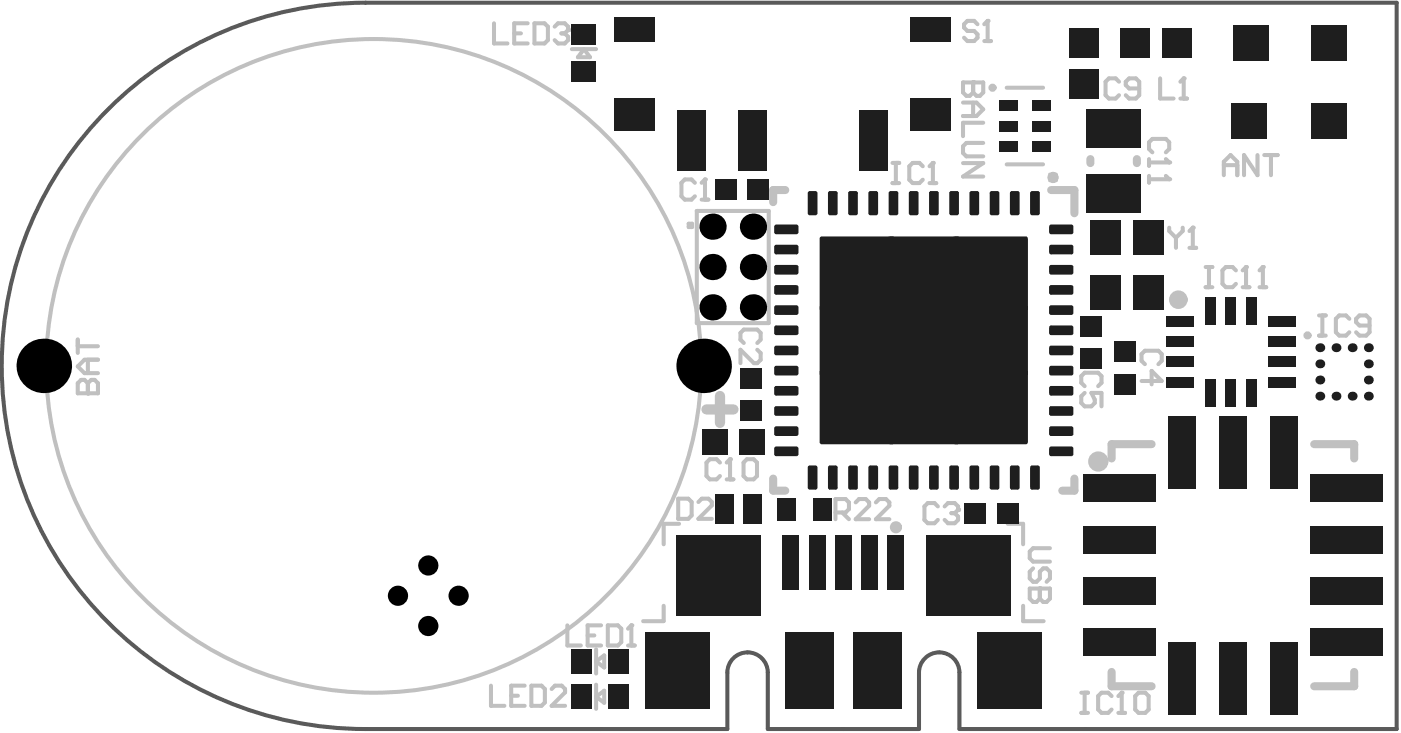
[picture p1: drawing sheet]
<svg xmlns="http://www.w3.org/2000/svg" width="115mm" height="60mm" viewBox="0 0 115 60" stroke-linecap="round" stroke-linejoin="round" font-family="sans-serif">
<path d="M8.9 9a29.9 29.9 0 0 1 21.2-8.8h84.9v59.8h-36v-4.7a1.66 1.66 0 0 0-1.7-1.6 1.66 1.66 0 0 0-1.6 1.6v4.7h-12.5v-4.7a1.66 1.66 0 0 0-1.6-1.6 1.66 1.66 0 0 0-1.7 1.6v4.7h-29.8a29.9 29.9 0 0 1-27.7-18.4 29.9 29.9 0 0 1 6.5-32.6z" fill="none" stroke="#5a5a5a" stroke-width=".33"/>
<path d="M64.7 15.6h-1v1M86.6 15.6h1.9v2M89.8 13.1v.3M93.6 13.1v.3M63.7 39.4v1h1M88.5 39.4v1h-1M94.8 36.6h-3.3v1.1M108.2 36.6h3.3v1.1M91.5 55.3v1.2h3.3M111.5 55.3v1.2h-3.3" fill="none" stroke="#c0c0c0" stroke-width=".66"/>
<g fill="none" stroke="#c0c0c0" stroke-width=".33">
<path d="M47.1 4h2M48.1 4l.5 .7h-1zM56.7 18.4h.3v.3h-.3zM57.4 17.4h5.9v9.2h-5.9zM82.9 13.5h3M82.9 7.2h3M40.4 56.4v1.7h1.1M42.1 57.3h.5M43.2 56.4h-1.1v1.7h1.1M43.8 56.4h.8l.3 .3v1.1l-.3 .3h-.8zM45.4 56.7l.3-.3h.6l.2 .3v.3l-1.1 1.1h1.1M46.7 51.5v1.6h1.1"/>
<path d="M48.4 52.3h.5M49.1 53.4v2M49.1 56.3v2M49.1 57.3l.6-.5v1zM49.1 54.4l.6-.5v1zM49.5 51.5h-1.1v1.6h1.1M50 51.5h.9l.3 .2v1.1l-.3 .3h-.9zM51.7 53.1h.6M52 51.5v1.6M54.6 49.9v1.2h-1.6M55.8 41h.9l.3 .3v1.1l-.3 .3h-.9zM55.9 43.1h-1.3v1.7"/>
<path d="M57.5 41.3l.3-.3h.5l.3 .3v.3l-1.1 1.1h1.1M68.8 42.2h.8l.3-.3v-.6l-.3-.2h-.8v1.6M69.3 42.2l.6 .5M70.5 41.3l.2-.2h.6l.3 .2v.3l-1.1 1.1h1.1M72.1 41.3l.3-.2h.6l.2 .2v.3l-1.1 1.1h1.1M83 43.1h1.2v1.7M84.2 49.9v1.2h1.7"/>
</g>
<path d="M58.2 33.7h2.2M59.3 32.6v2.2" fill="none" stroke="#c0c0c0" stroke-width=".84"/>
<circle cx="52" cy="51.5" r=".17" fill="#c0c0c0"/>
<path d="M94.6 13.1v.5M94.6 13.4h1.7M94.9 12.5l-.3-.2v-.6l.3-.3h1.1l.3 .3v.6l-.3 .2M52 51.5l-.3 .2" fill="none" stroke="#c0c0c0" stroke-width=".33"/>
<circle cx="96.3" cy="13.4" r=".17" fill="#c0c0c0"/>
<path d="M94.6 14.5v.5M94.6 14.8h1.7M96 13.1l.3 .3" fill="none" stroke="#c0c0c0" stroke-width=".33"/>
<circle cx="96.3" cy="14.8" r=".17" fill="#c0c0c0"/>
<path d="M95.5 6.5v1.6h1.1M96 14.5l.3 .3M97.2 8.1h.5M97.5 6.5v1.6" fill="none" stroke="#c0c0c0" stroke-width=".33"/>
<circle cx="97.5" cy="6.5" r=".17" fill="#c0c0c0"/>
<path d="M92.1 6.7l-.2-.2h-.6l-.3 .2v1.1l.3 .3h.6l.2-.3M93.8 7.3h-.8l-.3-.3v-.3l.3-.2h.5l.3 .2v1.1l-.3 .3h-.5l-.3-.3M97.5 6.5l-.3 .2M89 57h.6M89 58.7h.6M89.3 57v1.7M91.5 57.3l-.2-.3h-.6l-.3 .3v1.1l.3 .3h.6l.2-.3M92.1 58.7h.5M92.4 57v1.7" fill="none" stroke="#c0c0c0" stroke-width=".33"/>
<circle cx="92.4" cy="57" r=".17" fill="#c0c0c0"/>
<path d="M80.5 2l-.3-.3h-.5l-.3 .3v.3l.3 .2h.5l.3 .3v.3l-.3 .3h-.5l-.3-.3M81 3.4h.6M81.3 1.7v1.7M61.2 28.2l-.2-.2v-.6l.2-.3h1.2l.2 .3v.6l-.2 .2M62.4 28.8l.2 .3v.5l-.2 .3h-.3l-1.1-1.1v1.1M92.4 57l-.3 .3M93.5 57.3l.2-.3h.6l.3 .3v1.1l-.3 .3h-.6l-.2-.3z" fill="none" stroke="#c0c0c0" stroke-width=".33"/>
<circle cx="81.3" cy="1.7" r=".17" fill="#c0c0c0"/>
<path d="M81.3 1.7l-.3 .3M99.3 22h.5M99.3 23.6h.5M99.5 22v1.6M101.8 22.3l-.3-.3h-.6l-.2 .3v1.1l.2 .2h.6l.3-.2M102.3 23.6h.6M102.6 22v1.6" fill="none" stroke="#c0c0c0" stroke-width=".33"/>
<circle cx="102.6" cy="22" r=".17" fill="#c0c0c0"/>
<path d="M102.6 22l-.3 .3M103.7 23.6h.6M104 22v1.6" fill="none" stroke="#c0c0c0" stroke-width=".33"/>
<circle cx="104" cy="22" r=".17" fill="#c0c0c0"/>
<path d="M40.7 1.9v1.7h1.1M42.3 2.7h.6M43.5 1.9h-1.2v1.7h1.2M44 1.9h.8l.3 .3v1.1l-.3 .3h-.8zM45.7 2.2l.2-.3h.6l.3 .3v.3M104 22l-.3 .3M108.6 26h.6M108.6 27.6h.6M108.9 26v1.6M111.1 26.2l-.3-.2h-.5l-.3 .2v1.1l.3 .3h.5l.3-.3M112.8 26.8h-.9l-.2-.3v-.3l.2-.2h.6l.3 .2v1.1l-.3 .3h-.6l-.2-.3" fill="none" stroke="#c0c0c0" stroke-width=".33"/>
<circle cx="46.8" cy="2.5" r=".17" fill="#c0c0c0"/>
<path d="M46.2 2.7h.3M46.5 2.7l.3 .3v.3l-.3 .3h-.6l-.2-.3M46.8 2.5l-.3 .2M89.3 31.8l-.3-.3v-.5l.3-.3h1.1l.3 .3v.5l-.3 .3M89.3 32.3l-.3 .3v.6l.3 .2h.6l.2-.2v-.3l-.2-.6h.8v1.1M94 31.4h1.7l-.9-.9v1.1M94.3 30l-.3-.3v-.6l.3-.2h1.1l.3 .2v.6l-.3 .3M77.2 41.7l-.3-.3h-.5l-.3 .3v1.1l.3 .3h.5l.3-.3M77.8 41.7l.3-.3h.5l.3 .3v.3" fill="none" stroke="#c0c0c0" stroke-width=".33"/>
<circle cx="78.9" cy="42" r=".17" fill="#c0c0c0"/>
<path d="M57.2 15l-.3-.2h-.5l-.3 .2v1.2l.3 .2h.5l.3-.2M57.8 16.4h.5M58 14.8v1.6M78.3 42.2h.3M78.6 42.2l.3 .3v.3l-.3 .3h-.5l-.3-.3M78.9 42l-.3 .2" fill="none" stroke="#c0c0c0" stroke-width=".33"/>
<circle cx="58" cy="14.8" r=".17" fill="#c0c0c0"/>
<path d="M58 14.8l-.2 .2M96.3 18.7v.3l.5 .6M96.8 19.6v.8M97.4 18.7v.3l-.6 .6M98.2 18.7v1.7M97.9 20.4h.6" fill="none" stroke="#c0c0c0" stroke-width=".33"/>
<circle cx="98.2" cy="18.7" r=".17" fill="#c0c0c0"/>
<path d="M98.2 18.7l-.3 .3M59.3 38.1l-.3-.3h-.6l-.2 .3v1.1l.2 .3h.6l.3-.3M59.8 39.5h.6M60.1 37.8v1.7" fill="none" stroke="#c0c0c0" stroke-width=".33"/>
<circle cx="60.1" cy="37.8" r=".17" fill="#c0c0c0"/>
<path d="M80.1 6.8v.8l-.3 .3h-.2l-.3-.3v-.8h1.7M60.1 37.8l-.3 .3M61.2 38.1l.3-.3h.6l.2 .3v1.1l-.2 .3h-.6l-.3-.3z" fill="none" stroke="#c0c0c0" stroke-width=".33"/>
<circle cx="80.1" cy="6.8" r=".17" fill="#c0c0c0"/>
<g fill="none" stroke="#c0c0c0" stroke-width=".33">
<path d="M79.3 8.4h1.1l.6 .6-.6 .5h-1.1M79.3 13.4h1.7l-1.7 1.1h1.7M80.1 6.8v.8l.3 .3h.3l.3-.3v-.8M80.1 8.4v1.1M81 10.1h-1.7v1.1M81 11.8h-1.4l-.3 .2v.6l.3 .3h1.4M100.8 14.4v-1.1l.5-.5 .6 .5v1.1M100.8 13.6h1.1M103.5 12.8v1.6l-1.1-1.6v1.6M104.1 12.8h1.1M104.7 12.8v1.6M85.1 46.8l-.3 .3v.5l.3 .3h.2l.3-.3v-.5l.3-.3h.3l.3 .3v.5l-.3 .3"/>
<path d="M85.6 48.4v.9l-.3 .2h-.2l-.3-.2v-.9h1.7M86.5 45.1h-1.4l-.3 .3v.5l.3 .3h1.4"/>
</g>
<circle cx="85.6" cy="48.4" r=".17" fill="#c0c0c0"/>
<path d="M6.4 32.4h1.7v-.9l-.3-.2h-.3l-.3 .2v.9M85.6 48.4v.9l.3 .2h.3l.3-.2v-.9" fill="none" stroke="#c0c0c0" stroke-width=".33"/>
<circle cx="7.2" cy="32.4" r=".17" fill="#c0c0c0"/>
<path d="M73.5 13.4h.5M73.5 15.1h.5M73.8 13.4v1.7M76 13.7l-.3-.3h-.6l-.2 .3v1.1l.2 .3h.6l.3-.3M76.5 15.1h.6M76.8 13.4v1.7M6.4 32.4v-.9l.3-.2h.3l.2 .2v.9M6.4 27.9v1.1M6.4 28.5h1.7M7.2 29.6v1.1M8.1 29.6h-1.1l-.6 .6 .6 .5h1.1" fill="none" stroke="#c0c0c0" stroke-width=".33"/>
<circle cx="76.8" cy="13.4" r=".17" fill="#c0c0c0"/>
<g fill="none" stroke="#c0c0c0" stroke-width=".33">
<path d="M11 11.8a27 27 0 0 1 39.1-.5 27 27 0 0 1-1.5 39 27 27 0 0 1-38.9-3.4 26.8 26.8 0 0 1 1.3-35.1zM76.8 13.4l-.3 .3"/>
<circle cx="81.7" cy="7.2" r=".17"/>
<circle cx="107.7" cy="27.6" r=".17"/>
</g>
<circle cx="73.8" cy="43.4" r=".25" fill="none" stroke="#c0c0c0" stroke-width=".5"/>
<circle cx="86.7" cy="14.6" r=".03" fill="none" stroke="#c0c0c0" stroke-width=".84"/>
<g fill="none" stroke="#c0c0c0" stroke-width=".83">
<circle cx="90.4" cy="38" r=".42"/>
<circle cx="97" cy="24.7" r=".35"/>
</g>
<g fill="#000">
<circle cx="58.7" cy="18.7" r="1.08"/>
<circle cx="62" cy="18.7" r="1.08"/>
<circle cx="3.6" cy="30.1" r="2.24"/>
<circle cx="57.9" cy="30.1" r="2.24"/>
<circle cx="58.7" cy="22" r="1.08"/>
<circle cx="58.7" cy="25.3" r="1.08"/>
<circle cx="62" cy="25.3" r="1.08"/>
<circle cx="62" cy="22" r="1.08"/>
<circle cx="68.3" cy="25.3" r=".83"/>
<circle cx="68.3" cy="30.7" r=".83"/>
<circle cx="73.4" cy="25.3" r=".83"/>
<circle cx="73.4" cy="30.7" r=".83"/>
<circle cx="73.4" cy="35.7" r=".83"/>
<circle cx="73.4" cy="20.3" r=".83"/>
<circle cx="78.7" cy="25.3" r=".83"/>
<circle cx="78.7" cy="30.7" r=".83"/>
<circle cx="78.7" cy="35.7" r=".83"/>
<circle cx="78.7" cy="20.3" r=".83"/>
<circle cx="83.8" cy="25.3" r=".83"/>
<circle cx="83.8" cy="30.7" r=".83"/>
<circle cx="32.8" cy="49" r=".83"/>
<circle cx="35.3" cy="51.5" r=".83"/>
<circle cx="35.3" cy="46.5" r=".83"/>
<circle cx="37.8" cy="49" r=".83"/>
</g>
<g fill="#1e1e1e">
<path d="M70.8 9.1h2.3v4.9h-2.3z" fill-rule="evenodd"/>
<path d="M60.8 9.1h2.3v4.9h-2.3z" fill-rule="evenodd"/>
<path d="M55.8 9.1h2.3v4.9h-2.3z" fill-rule="evenodd"/>
<path d="M50.6 8.1h3.3v2.6h-3.3z" fill-rule="evenodd"/>
<path d="M50.6 1.4h3.3v2h-3.3z" fill-rule="evenodd"/>
<path d="M74.9 1.4h3.3v2h-3.3z" fill-rule="evenodd"/>
<path d="M74.9 8.1h3.3v2.6h-3.3z" fill-rule="evenodd"/>
<path d="M89.4 9h4.5v3.2h-4.5z" fill-rule="evenodd"/>
<path d="M89.4 14.3h4.5v3.2h-4.5z" fill-rule="evenodd"/>
<path d="M88.9 28.6h1.8v1.8h-1.8z" fill-rule="evenodd"/>
<path d="M88.9 26h1.8v1.7h-1.8z" fill-rule="evenodd"/>
<path d="M91.8 30.7h1.7v1.8h-1.7z" fill-rule="evenodd"/>
<path d="M91.8 28.1h1.7v1.7h-1.7z" fill-rule="evenodd"/>
<path d="M79.4 41.4h1.8v1.7h-1.8z" fill-rule="evenodd"/>
<path d="M82.1 41.4h1.7v1.7h-1.7z" fill-rule="evenodd"/>
<path d="M61 30.3h1.7v1.7h-1.7z" fill-rule="evenodd"/>
<path d="M61 33h1.7v1.7h-1.7z" fill-rule="evenodd"/>
<path d="M58.9 14.7h1.7v1.7h-1.7z" fill-rule="evenodd"/>
<path d="M61.6 14.7h1.7v1.7h-1.7z" fill-rule="evenodd"/>
<path d="M58.9 40.7h1.5v2.4h-1.5z" fill-rule="evenodd"/>
<path d="M61.2 40.7h1.5v2.4h-1.5z" fill-rule="evenodd"/>
<path d="M64 41h1.5v1.8h-1.5z" fill-rule="evenodd"/>
<path d="M67 41h1.5v1.8h-1.5z" fill-rule="evenodd"/>
<path d="M68.8 44h1.3v4.5h-1.3z" fill-rule="evenodd"/>
<path d="M70.9 44h1.4v4.5h-1.4z" fill-rule="evenodd"/>
<path d="M64.6 52h4v6.3h-4z" fill-rule="evenodd"/>
<path d="M70.3 52h4v6.3h-4z" fill-rule="evenodd"/>
<path d="M53.1 52h5.4v6.3h-5.4z" fill-rule="evenodd"/>
<path d="M80.4 52h5.4v6.3h-5.4z" fill-rule="evenodd"/>
<path d="M55.6 44h7v6.7h-7z" fill-rule="evenodd"/>
<path d="M76.3 44h7v6.7h-7z" fill-rule="evenodd"/>
<path d="M64.5 44h1.3v4.5h-1.3z" fill-rule="evenodd"/>
<path d="M66.6 44h1.3v4.5h-1.3z" fill-rule="evenodd"/>
<path d="M73.1 44h1.3v4.5h-1.3z" fill-rule="evenodd"/>
<path d="M83.2 15.9l.1-.2h.5l.2 .2v1.7l-.2 .1h-.5l-.1-.1z" fill-rule="evenodd"/>
<path d="M85 11.6h1.5v.8h-1.5z" fill-rule="evenodd"/>
<path d="M85 10h1.5v.8h-1.5z" fill-rule="evenodd"/>
<path d="M85 8.3h1.5v.8h-1.5z" fill-rule="evenodd"/>
<path d="M82.3 11.6h1.5v.8h-1.5z" fill-rule="evenodd"/>
<path d="M82.3 10h1.5v.8h-1.5z" fill-rule="evenodd"/>
<path d="M82.3 8.3h1.5v.8h-1.5z" fill-rule="evenodd"/>
<path d="M67.7 19.5h16.8l.1 .1v16.8l-.1 .2h-16.8l-.2-.2v-16.8z" fill-rule="evenodd"/>
<path d="M86.4 18.6l.2-.1h1.6l.2 .1v.5l-.2 .2h-1.6l-.2-.2z" fill-rule="evenodd"/>
<path d="M86.6 20.1h1.6l.2 .2v.5l-.2 .1h-1.6l-.2-.1v-.5z" fill-rule="evenodd"/>
<path d="M86.4 22l.2-.2h1.6l.2 .2v.4l-.2 .2h-1.6l-.2-.2z" fill-rule="evenodd"/>
<path d="M86.4 23.6l.2-.1h1.6l.2 .1v.5l-.2 .2h-1.6l-.2-.2z" fill-rule="evenodd"/>
<path d="M86.4 25.3l.2-.2h1.6l.2 .2v.5l-.2 .1h-1.6l-.2-.1z" fill-rule="evenodd"/>
<path d="M86.6 26.8h1.6l.2 .2v.4l-.2 .2h-1.6l-.2-.2v-.4z" fill-rule="evenodd"/>
<path d="M86.4 28.6l.2-.2h1.6l.2 .2v.5l-.2 .1h-1.6l-.2-.1z" fill-rule="evenodd"/>
<path d="M86.4 30.3l.2-.2h1.6l.2 .2v.4l-.2 .2h-1.6l-.2-.2z" fill-rule="evenodd"/>
<path d="M86.4 31.9l.2-.1h1.6l.2 .1v.5l-.2 .2h-1.6l-.2-.2z" fill-rule="evenodd"/>
<path d="M86.6 33.4h1.6l.2 .2v.5l-.2 .1h-1.6l-.2-.1v-.5z" fill-rule="evenodd"/>
<path d="M86.4 35.3l.2-.2h1.6l.2 .2v.4l-.2 .2h-1.6l-.2-.2z" fill-rule="evenodd"/>
<path d="M86.6 36.7h1.6l.2 .2v.5l-.2 .1h-1.6l-.2-.1v-.5z" fill-rule="evenodd"/>
<path d="M85 38.3h.5l.1 .2v1.6l-.1 .2h-.5l-.2-.2v-1.6z" fill-rule="evenodd"/>
<path d="M83.2 38.5l.1-.2h.5l.2 .2v1.6l-.2 .2h-.5l-.1-.2z" fill-rule="evenodd"/>
<path d="M81.7 38.3h.4l.2 .2v1.6l-.2 .2h-.4l-.2-.2v-1.6z" fill-rule="evenodd"/>
<path d="M79.8 38.5l.2-.2h.5l.1 .2v1.6l-.1 .2h-.5l-.2-.2z" fill-rule="evenodd"/>
<path d="M78.3 38.3h.5l.2 .2v1.6l-.2 .2h-.5l-.1-.2v-1.6z" fill-rule="evenodd"/>
<path d="M76.5 38.5l.2-.2h.4l.2 .2v1.6l-.2 .2h-.4l-.2-.2z" fill-rule="evenodd"/>
<path d="M75 38.3h.5l.1 .2v1.6l-.1 .2h-.5l-.2-.2v-1.6z" fill-rule="evenodd"/>
<path d="M73.2 38.5l.1-.2h.5l.2 .2v1.6l-.2 .2h-.5l-.1-.2z" fill-rule="evenodd"/>
<path d="M71.7 38.3h.4l.2 .2v1.6l-.2 .2h-.4l-.2-.2v-1.6z" fill-rule="evenodd"/>
<path d="M69.8 38.5l.2-.2h.5l.1 .2v1.6l-.1 .2h-.5l-.2-.2z" fill-rule="evenodd"/>
<path d="M68.3 38.3h.5l.2 .2v1.6l-.2 .2h-.5l-.1-.2v-1.6z" fill-rule="evenodd"/>
<path d="M66.5 38.5l.2-.2h.4l.2 .2v1.6l-.2 .2h-.4l-.2-.2z" fill-rule="evenodd"/>
<path d="M63.7 36.9l.2-.2h1.7l.1 .2v.5l-.1 .1h-1.7l-.2-.1z" fill-rule="evenodd"/>
<path d="M63.7 35.3l.2-.2h1.7l.1 .2v.4l-.1 .2h-1.7l-.2-.2z" fill-rule="evenodd"/>
<path d="M63.7 33.6l.2-.2h1.7l.1 .2v.5l-.1 .1h-1.7l-.2-.1z" fill-rule="evenodd"/>
<path d="M63.7 31.9l.2-.1h1.7l.1 .1v.5l-.1 .2h-1.7l-.2-.2z" fill-rule="evenodd"/>
<path d="M63.7 30.3l.2-.2h1.7l.1 .2v.4l-.1 .2h-1.7l-.2-.2z" fill-rule="evenodd"/>
<path d="M63.7 28.6l.2-.2h1.7l.1 .2v.5l-.1 .1h-1.7l-.2-.1z" fill-rule="evenodd"/>
<path d="M63.7 27l.2-.2h1.7l.1 .2v.4l-.1 .2h-1.7l-.2-.2z" fill-rule="evenodd"/>
<path d="M63.7 25.3l.2-.2h1.7l.1 .2v.5l-.1 .1h-1.7l-.2-.1z" fill-rule="evenodd"/>
<path d="M63.7 23.6l.2-.1h1.7l.1 .1v.5l-.1 .2h-1.7l-.2-.2z" fill-rule="evenodd"/>
<path d="M63.7 22l.2-.2h1.7l.1 .2v.4l-.1 .2h-1.7l-.2-.2z" fill-rule="evenodd"/>
<path d="M63.7 20.3l.2-.2h1.7l.1 .2v.5l-.1 .1h-1.7l-.2-.1z" fill-rule="evenodd"/>
<path d="M63.7 18.6l.2-.1h1.7l.1 .1v.5l-.1 .2h-1.7l-.2-.2z" fill-rule="evenodd"/>
<path d="M66.5 15.9l.2-.2h.4l.2 .2v1.7l-.2 .1h-.4l-.2-.1z" fill-rule="evenodd"/>
<path d="M68.2 15.9l.1-.2h.5l.2 .2v1.7l-.2 .1h-.5l-.1-.1z" fill-rule="evenodd"/>
<path d="M69.8 15.9l.2-.2h.5l.1 .2v1.7l-.1 .1h-.5l-.2-.1z" fill-rule="evenodd"/>
<path d="M71.5 15.9l.2-.2h.4l.2 .2v1.7l-.2 .1h-.4l-.2-.1z" fill-rule="evenodd"/>
<path d="M73.2 15.9l.1-.2h.5l.2 .2v1.7l-.2 .1h-.5l-.1-.1z" fill-rule="evenodd"/>
<path d="M74.8 15.9l.2-.2h.5l.1 .2v1.7l-.1 .1h-.5l-.2-.1z" fill-rule="evenodd"/>
<path d="M76.5 15.9l.2-.2h.4l.2 .2v1.7l-.2 .1h-.4l-.2-.1z" fill-rule="evenodd"/>
<path d="M78.2 15.9l.1-.2h.5l.2 .2v1.7l-.2 .1h-.5l-.1-.1z" fill-rule="evenodd"/>
<path d="M79.8 15.9l.2-.2h.5l.1 .2v1.7l-.1 .1h-.5l-.2-.1z" fill-rule="evenodd"/>
<path d="M81.5 15.9l.2-.2h.4l.2 .2v1.7l-.2 .1h-.4l-.2-.1z" fill-rule="evenodd"/>
<path d="M84.8 15.9l.2-.2h.5l.1 .2v1.7l-.1 .1h-.5l-.2-.1z" fill-rule="evenodd"/>
<path d="M101.5 2.1h2.9v2.9h-2.9z" fill-rule="evenodd"/>
<path d="M101.4 8.5h2.9v2.9h-2.9z" fill-rule="evenodd"/>
<path d="M107.9 8.5h2.9v2.9h-2.9z" fill-rule="evenodd"/>
<path d="M107.9 2.1h2.9v2.9h-2.9z" fill-rule="evenodd"/>
<path d="M47.1 56.3h1.6v2h-1.6z" fill-rule="evenodd"/>
<path d="M50.1 56.3h1.6v2h-1.6z" fill-rule="evenodd"/>
<path d="M95.7 2.3h2.4v2.5h-2.4z" fill-rule="evenodd"/>
<path d="M92.3 2.3h2.4v2.5h-2.4z" fill-rule="evenodd"/>
<path d="M93.3 22.6h2.5v2.9h-2.5z" fill-rule="evenodd"/>
<path d="M89.8 22.6h2.5v2.9h-2.5z" fill-rule="evenodd"/>
<path d="M89.8 18.2h2.5v2.8h-2.5z" fill-rule="evenodd"/>
<path d="M93.3 18.2h2.5v2.8h-2.5z" fill-rule="evenodd"/>
<path d="M88.1 2.4h2.4v2.4h-2.4z" fill-rule="evenodd"/>
<path d="M88.1 5.7h2.4v2.4h-2.4z" fill-rule="evenodd"/>
<path d="M96 26h2.3v.9h-2.3z" fill-rule="evenodd"/>
<path d="M96 27.7h2.3v.8h-2.3z" fill-rule="evenodd"/>
<path d="M96 29.4h2.3v.8h-2.3z" fill-rule="evenodd"/>
<path d="M96 31h2.3v.9h-2.3z" fill-rule="evenodd"/>
<path d="M99.3 31.2h.8v2.2h-.8z" fill-rule="evenodd"/>
<path d="M100.9 31.2h.9v2.2h-.9z" fill-rule="evenodd"/>
<path d="M102.6 31.2h.8v2.2h-.8z" fill-rule="evenodd"/>
<path d="M104.4 31h2.3v.9h-2.3z" fill-rule="evenodd"/>
<path d="M104.4 29.4h2.3v.8h-2.3z" fill-rule="evenodd"/>
<path d="M104.4 27.7h2.3v.8h-2.3z" fill-rule="evenodd"/>
<path d="M104.4 26h2.3v.9h-2.3z" fill-rule="evenodd"/>
<path d="M102.6 24.5h.8v2.2h-.8z" fill-rule="evenodd"/>
<path d="M100.9 24.5h.9v2.2h-.9z" fill-rule="evenodd"/>
<path d="M99.3 24.5h.8v2.2h-.8z" fill-rule="evenodd"/>
<path d="M89.2 39.1h6v2.2h-6z" fill-rule="evenodd"/>
<path d="M89.2 43.3h6v2.2h-6z" fill-rule="evenodd"/>
<path d="M89.2 47.5h6v2.3h-6z" fill-rule="evenodd"/>
<path d="M89.2 51.7h6v2.3h-6z" fill-rule="evenodd"/>
<path d="M96.2 52.8h2.2v6h-2.2z" fill-rule="evenodd"/>
<path d="M100.4 52.8h2.2v6h-2.2z" fill-rule="evenodd"/>
<path d="M104.6 52.8h2.3v6h-2.3z" fill-rule="evenodd"/>
<path d="M107.8 51.7h6v2.3h-6z" fill-rule="evenodd"/>
<path d="M107.8 47.5h6v2.3h-6z" fill-rule="evenodd"/>
<path d="M107.8 43.3h6v2.2h-6z" fill-rule="evenodd"/>
<path d="M107.8 39.1h6v2.2h-6z" fill-rule="evenodd"/>
<path d="M104.6 34.2h2.3v6h-2.3z" fill-rule="evenodd"/>
<path d="M100.4 34.2h2.2v6h-2.2z" fill-rule="evenodd"/>
<path d="M96.2 34.2h2.2v6h-2.2z" fill-rule="evenodd"/>
<path d="M60.9 35.4h2v2h-2z" fill-rule="evenodd"/>
<path d="M57.9 35.4h2v2h-2z" fill-rule="evenodd"/>
<path d="M47.1 5h2v1.7h-2z" fill-rule="evenodd"/>
<path d="M47.1 2h2v1.7h-2z" fill-rule="evenodd"/>
<path d="M47.1 53.4h1.6v2h-1.6z" fill-rule="evenodd"/>
<path d="M50.1 53.4h1.6v2h-1.6z" fill-rule="evenodd"/>
</g>
<g fill="#1e1e1e">
<path d="M83.8 15.7l.2 .2h-.2z"/>
<path d="M83.2 15.8l.1-.1v.2h-.1z"/>
<path d="M83.2 17.6h.1v.1z"/>
<path d="M83.8 17.6h.2l-.2 .1z"/>
<path d="M84.5 36.4h.1l-.1 .2z"/>
<path d="M84.5 19.5l.1 .1h-.1z"/>
<path d="M67.5 19.5h.2v.1h-.2z"/>
<path d="M67.5 36.4h.2v.2z"/>
<path d="M88.2 19.1h.2l-.2 .2z"/>
<path d="M88.2 18.5l.2 .1h-.2z"/>
<path d="M86.4 18.5h.2v.1h-.2z"/>
<path d="M86.4 19.1h.2v.2z"/>
<path d="M88.2 20.8h.2l-.2 .1z"/>
<path d="M88.2 20.1l.2 .2h-.2z"/>
<path d="M86.4 20.2l.2-.1v.2h-.2z"/>
<path d="M86.4 20.8h.2v.1z"/>
<path d="M88.2 22.4h.2l-.2 .2z"/>
<path d="M88.2 21.8l.2 .2h-.2z"/>
<path d="M86.4 21.9l.2-.1v.2h-.2z"/>
<path d="M86.4 22.4h.2v.2z"/>
<path d="M88.2 24.1h.2l-.2 .2z"/>
<path d="M88.2 23.5l.2 .1h-.2z"/>
<path d="M86.4 23.5h.2v.1h-.2z"/>
<path d="M86.4 24.1h.2v.2z"/>
<path d="M88.2 25.8h.2l-.2 .1z"/>
<path d="M88.2 25.1l.2 .2h-.2z"/>
<path d="M86.4 25.2l.2-.1v.2h-.2z"/>
<path d="M86.4 25.8h.2v.1z"/>
<path d="M88.2 27.4h.2l-.2 .2z"/>
<path d="M88.2 26.8l.2 .2h-.2z"/>
<path d="M86.4 26.8h.2v.2h-.2z"/>
<path d="M86.4 27.4h.2v.2z"/>
<path d="M88.2 29.1h.2l-.2 .1z"/>
<path d="M88.2 28.4l.2 .2h-.2z"/>
<path d="M86.4 28.5l.2-.1v.2h-.2z"/>
<path d="M86.4 29.1h.2v.1z"/>
<path d="M88.2 30.7h.2l-.2 .2z"/>
<path d="M88.2 30.1l.2 .2h-.2z"/>
<path d="M86.4 30.2l.2-.1v.2h-.2z"/>
<path d="M86.4 30.7h.2v.2z"/>
<path d="M88.2 32.4h.2l-.2 .2z"/>
<path d="M88.2 31.8l.2 .1h-.2z"/>
<path d="M86.4 31.8h.2v.1h-.2z"/>
<path d="M86.4 32.4h.2v.2z"/>
<path d="M88.2 34.1h.2l-.2 .1z"/>
<path d="M88.2 33.4l.2 .2h-.2z"/>
<path d="M86.4 33.5l.2-.1v.2h-.2z"/>
<path d="M86.4 34.1h.2v.1z"/>
<path d="M88.2 35.7h.2l-.2 .2z"/>
<path d="M88.2 35.1l.2 .2h-.2z"/>
<path d="M86.4 35.1h.2v.2h-.2z"/>
<path d="M86.4 35.7h.2v.2z"/>
<path d="M88.2 37.4h.2l-.2 .1z"/>
<path d="M88.2 36.7l.2 .2h-.2z"/>
<path d="M86.4 36.8l.2-.1v.2h-.2z"/>
<path d="M86.4 37.4h.2v.1z"/>
<path d="M85.5 38.3l.1 .2h-.1z"/>
<path d="M84.9 38.4l.1-.1v.2h-.2z"/>
<path d="M84.8 40.1h.2v.2z"/>
<path d="M85.5 40.1h.1l-.1 .2z"/>
<path d="M83.8 38.3l.2 .2h-.2z"/>
<path d="M83.2 38.4l.1-.1v.2h-.1z"/>
<path d="M83.2 40.1h.1v.2z"/>
<path d="M83.8 40.1h.2l-.2 .2z"/>
<path d="M82.1 38.3l.2 .2h-.2z"/>
<path d="M81.5 38.4l.2-.1v.2h-.2z"/>
<path d="M81.5 40.1h.2v.2z"/>
<path d="M82.1 40.1h.2l-.2 .2z"/>
<path d="M80.5 38.3l.1 .2h-.1z"/>
<path d="M79.9 38.4l.1-.1v.2h-.2z"/>
<path d="M79.8 40.1h.2v.2z"/>
<path d="M80.5 40.1h.1l-.1 .2z"/>
<path d="M78.8 38.3l.2 .2h-.2z"/>
<path d="M78.2 38.4l.1-.1v.2h-.1z"/>
<path d="M78.2 40.1h.1v.2z"/>
<path d="M78.8 40.1h.2l-.2 .2z"/>
<path d="M77.1 38.3l.2 .2h-.2z"/>
<path d="M76.5 38.4l.2-.1v.2h-.2z"/>
<path d="M76.5 40.1h.2v.2z"/>
<path d="M77.1 40.1h.2l-.2 .2z"/>
<path d="M75.5 38.3l.1 .2h-.1z"/>
<path d="M74.9 38.4l.1-.1v.2h-.2z"/>
<path d="M74.8 40.1h.2v.2z"/>
<path d="M75.5 40.1h.1l-.1 .2z"/>
<path d="M73.8 38.3l.2 .2h-.2z"/>
<path d="M73.2 38.4l.1-.1v.2h-.1z"/>
<path d="M73.2 40.1h.1v.2z"/>
<path d="M73.8 40.1h.2l-.2 .2z"/>
<path d="M72.1 38.3l.2 .2h-.2z"/>
<path d="M71.6 38.4l.1-.1v.2h-.2z"/>
<path d="M71.5 40.1h.2v.2z"/>
<path d="M72.1 40.1h.2l-.2 .2z"/>
<path d="M70.5 38.3l.1 .2h-.1z"/>
<path d="M69.9 38.4l.1-.1v.2h-.2z"/>
<path d="M69.8 40.1h.2v.2z"/>
<path d="M70.5 40.1h.1l-.1 .2z"/>
<path d="M68.8 38.3l.2 .2h-.2z"/>
<path d="M68.2 38.4l.1-.1v.2h-.1z"/>
<path d="M68.2 40.1h.1v.2z"/>
<path d="M68.8 40.1h.2l-.2 .2z"/>
<path d="M67.1 38.3l.2 .2h-.2z"/>
<path d="M66.6 38.4l.1-.1v.2h-.2z"/>
<path d="M66.5 40.1h.2v.2z"/>
<path d="M67.1 40.1h.2l-.2 .2z"/>
<path d="M65.6 37.4h.1l-.1 .1z"/>
<path d="M65.6 36.7l.1 .2h-.1z"/>
<path d="M63.8 36.8l.1-.1v.2h-.2z"/>
<path d="M63.7 37.4h.2v.1z"/>
<path d="M65.6 35.7h.1l-.1 .2z"/>
<path d="M65.6 35.1l.1 .2h-.1z"/>
<path d="M63.8 35.1h.1v.2h-.2z"/>
<path d="M63.7 35.7h.2v.2z"/>
<path d="M65.6 34.1h.1l-.1 .1z"/>
<path d="M65.6 33.4l.1 .2h-.1z"/>
<path d="M63.8 33.5l.1-.1v.2h-.2z"/>
<path d="M63.7 34.1h.2v.1z"/>
<path d="M65.6 32.4h.1l-.1 .2z"/>
<path d="M65.6 31.8l.1 .1h-.1z"/>
<path d="M63.8 31.8h.1v.1h-.2z"/>
<path d="M63.7 32.4h.2v.2z"/>
<path d="M65.6 30.7h.1l-.1 .2z"/>
<path d="M65.6 30.1l.1 .2h-.1z"/>
<path d="M63.8 30.2l.1-.1v.2h-.2z"/>
<path d="M63.7 30.7h.2v.2z"/>
<path d="M65.6 29.1h.1l-.1 .1z"/>
<path d="M65.6 28.4l.1 .2h-.1z"/>
<path d="M63.8 28.5l.1-.1v.2h-.2z"/>
<path d="M63.7 29.1h.2v.1z"/>
<path d="M65.6 27.4h.1l-.1 .2z"/>
<path d="M65.6 26.8l.1 .2h-.1z"/>
<path d="M63.8 26.8h.1v.2h-.2z"/>
<path d="M63.7 27.4h.2v.2z"/>
<path d="M65.6 25.8h.1l-.1 .1z"/>
<path d="M65.6 25.1l.1 .2h-.1z"/>
<path d="M63.8 25.2l.1-.1v.2h-.2z"/>
<path d="M63.7 25.8h.2v.1z"/>
<path d="M65.6 24.1h.1l-.1 .2z"/>
<path d="M65.6 23.5l.1 .1h-.1z"/>
<path d="M63.8 23.5h.1v.1h-.2z"/>
<path d="M63.7 24.1h.2v.2z"/>
<path d="M65.6 22.4h.1l-.1 .2z"/>
<path d="M65.6 21.8l.1 .2h-.1z"/>
<path d="M63.8 21.9l.1-.1v.2h-.2z"/>
<path d="M63.7 22.4h.2v.2z"/>
<path d="M65.6 20.8h.1l-.1 .1z"/>
<path d="M65.6 20.1l.1 .2h-.1z"/>
<path d="M63.8 20.2l.1-.1v.2h-.2z"/>
<path d="M63.7 20.8h.2v.1z"/>
<path d="M65.6 19.1h.1l-.1 .2z"/>
<path d="M65.6 18.5l.1 .1h-.1z"/>
<path d="M63.8 18.5h.1v.1h-.2z"/>
<path d="M63.7 19.1h.2v.2z"/>
<path d="M67.1 15.7l.2 .2h-.2z"/>
<path d="M66.6 15.8l.1-.1v.2h-.2z"/>
<path d="M66.5 17.6h.2v.1z"/>
<path d="M67.1 17.6h.2l-.2 .1z"/>
<path d="M68.8 15.7l.2 .2h-.2z"/>
<path d="M68.2 15.8l.1-.1v.2h-.1z"/>
<path d="M68.2 17.6h.1v.1z"/>
<path d="M68.8 17.6h.2l-.2 .1z"/>
<path d="M70.5 15.7l.1 .2h-.1z"/>
<path d="M69.9 15.8l.1-.1v.2h-.2z"/>
<path d="M69.8 17.6h.2v.1z"/>
<path d="M70.5 17.6h.1l-.1 .1z"/>
<path d="M72.1 15.7l.2 .2h-.2z"/>
<path d="M71.6 15.8l.1-.1v.2h-.2z"/>
<path d="M71.5 17.6h.2v.1z"/>
<path d="M72.1 17.6h.2l-.2 .1z"/>
<path d="M73.8 15.7l.2 .2h-.2z"/>
<path d="M73.2 15.8l.1-.1v.2h-.1z"/>
<path d="M73.2 17.6h.1v.1z"/>
<path d="M73.8 17.6h.2l-.2 .1z"/>
<path d="M75.5 15.7l.1 .2h-.1z"/>
<path d="M74.9 15.8l.1-.1v.2h-.2z"/>
<path d="M74.8 17.6h.2v.1z"/>
<path d="M75.5 17.6h.1l-.1 .1z"/>
<path d="M77.1 15.7l.2 .2h-.2z"/>
<path d="M76.5 15.8l.2-.1v.2h-.2z"/>
<path d="M76.5 17.6h.2v.1z"/>
<path d="M77.1 17.6h.2l-.2 .1z"/>
<path d="M78.8 15.7l.2 .2h-.2z"/>
<path d="M78.2 15.8l.1-.1v.2h-.1z"/>
<path d="M78.2 17.6h.1v.1z"/>
<path d="M78.8 17.6h.2l-.2 .1z"/>
<path d="M80.5 15.7l.1 .2h-.1z"/>
<path d="M79.9 15.8l.1-.1v.2h-.2z"/>
<path d="M79.8 17.6h.2v.1z"/>
<path d="M80.5 17.6h.1l-.1 .1z"/>
<path d="M82.1 15.7l.2 .2h-.2z"/>
<path d="M81.5 15.8l.2-.1v.2h-.2z"/>
<path d="M81.5 17.6h.2v.1z"/>
<path d="M82.1 17.6h.2l-.2 .1z"/>
<path d="M85.5 15.7l.1 .2h-.1z"/>
<path d="M84.9 15.8l.1-.1v.2h-.2z"/>
<path d="M84.8 17.6h.2v.1z"/>
<path d="M85.5 17.6h.1l-.1 .1z"/>
<circle cx="108.7" cy="28.6" r=".37"/>
<circle cx="110" cy="28.6" r=".37"/>
<circle cx="111.3" cy="28.6" r=".37"/>
<circle cx="112.7" cy="28.6" r=".37"/>
<circle cx="108.7" cy="29.9" r=".37"/>
<circle cx="112.7" cy="29.9" r=".37"/>
<circle cx="108.7" cy="31.3" r=".37"/>
<circle cx="112.7" cy="31.3" r=".37"/>
<circle cx="108.7" cy="32.6" r=".37"/>
<circle cx="110" cy="32.6" r=".37"/>
<circle cx="111.3" cy="32.6" r=".37"/>
<circle cx="112.7" cy="32.6" r=".37"/>
</g>
</svg>
